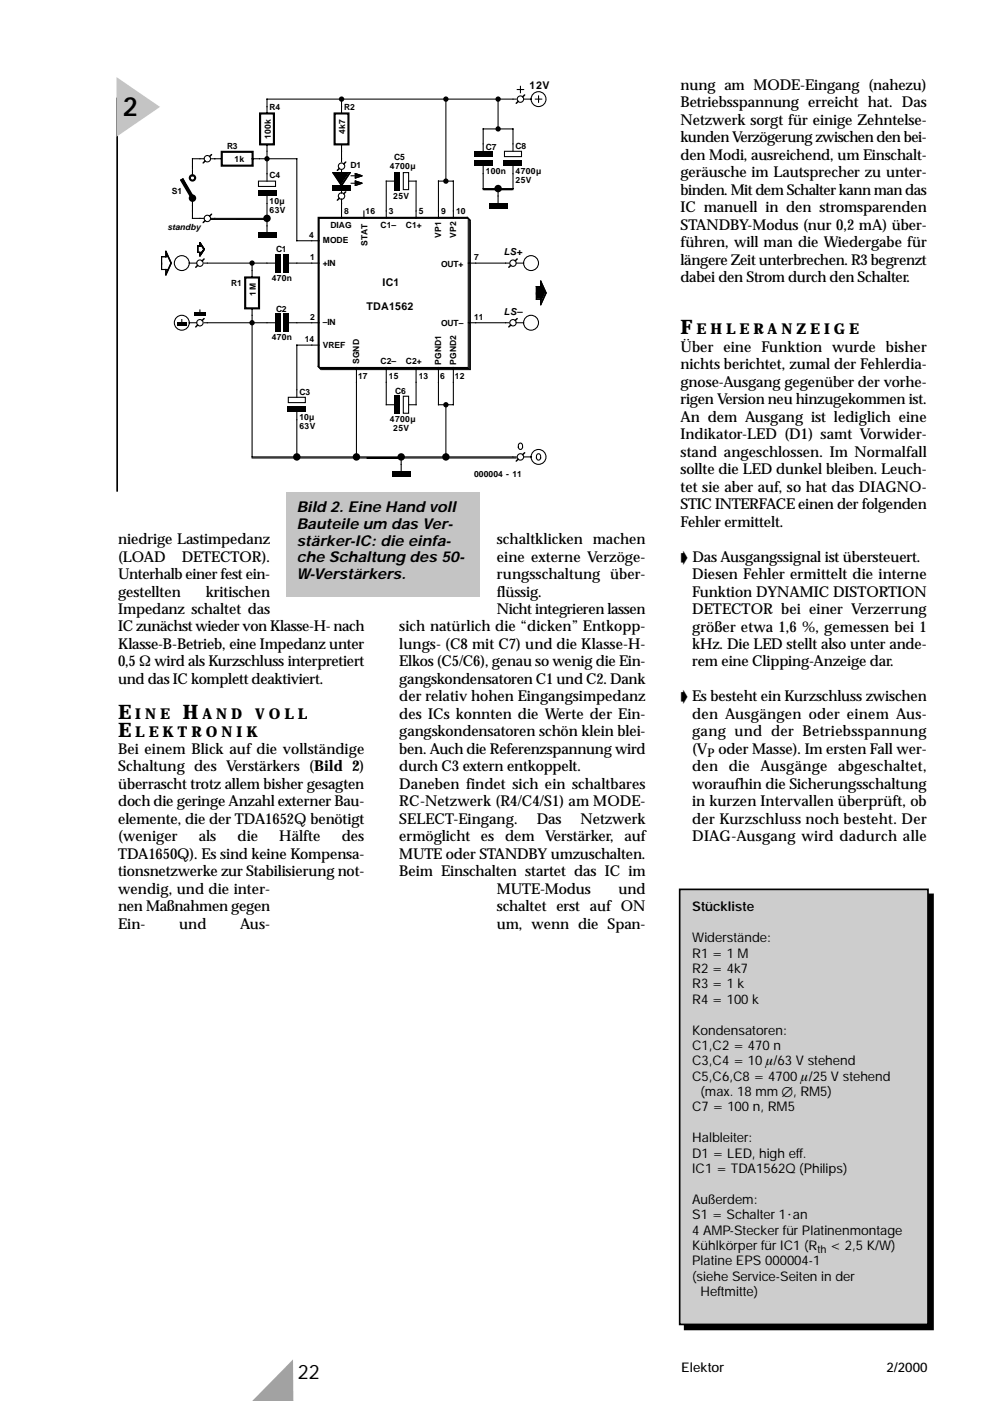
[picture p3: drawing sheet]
<svg xmlns="http://www.w3.org/2000/svg" width="210mm" height="297mm" viewBox="0 0 210 297" stroke-linecap="round" stroke-linejoin="round" font-family="sans-serif">
<defs><g id="words">
<text font-size="5.6" x="26.1" y="24.6">2</text>
<g font-size="4.2">
<text x="144.3" y="70.7">F</text>
<text x="25" y="152.4">E</text>
<text x="38.8" y="152.4">H</text>
<text x="25" y="156.3">E</text>
<text x="63.2" y="292.3">22</text>
</g>
<g font-size="3.2">
<text x="144.3" y="19">nung am MODE-Eingang (nahezu)</text>
<text x="144.3" y="22.8">Betriebsspannung erreicht hat. Das</text>
<text x="144.3" y="26.5">Netzwerk sorgt für einige Zehntelse-</text>
<text x="144.3" y="30.2">kunden Verzögerung zwischen den bei-</text>
<text x="144.3" y="33.9">den Modi, ausreichend, um Einschalt-</text>
<text x="144.3" y="37.6">geräusche im Lautsprecher zu unter-</text>
<text x="144.3" y="41.3">binden. Mit dem Schalter kann man das</text>
<text x="144.3" y="45">IC manuell in den stromsparenden</text>
<text x="144.3" y="48.7">STANDBY-Modus (nur 0,2 mA) über-</text>
<text x="144.3" y="52.4">führen, will man die Wiedergabe für</text>
<text x="144.3" y="56.1">längere Zeit unterbrechen. R3 begrenzt</text>
<text x="144.3" y="59.8">dabei den Strom durch den Schalter.</text>
<text x="147.7" y="70.7">E H L E R A N Z E I G E</text>
<text x="144.3" y="74.6">Über eine Funktion wurde bisher</text>
<text x="144.3" y="78.3">nichts berichtet, zumal der Fehlerdia-</text>
<text x="144.3" y="82">gnose-Ausgang gegenüber der vorhe-</text>
<text x="144.3" y="85.7">rigen Version neu hinzugekommen ist.</text>
<text x="144.3" y="89.4">An dem Ausgang ist lediglich eine</text>
<text x="144.3" y="93.1">Indikator-LED (D1) samt Vorwider-</text>
<text x="144.3" y="96.8">stand angeschlossen. Im Normalfall</text>
<text x="144.3" y="100.5">sollte die LED dunkel bleiben. Leuch-</text>
<text x="144.3" y="104.3">tet sie aber auf, so hat das DIAGNO-</text>
<text x="144.3" y="108">STIC INTERFACE einen der folgenden</text>
<text x="62.9" y="108.6">Bild 2. Eine Hand voll</text>
<text x="62.9" y="112.2">Bauteile um das Ver-</text>
<text x="144.3" y="111.7">Fehler ermittelt.</text>
<text x="25" y="115.4">niedrige Lastimpedanz</text>
<text x="25" y="119.1">(LOAD</text>
<text x="38.5" y="119.1">DETECTOR).</text>
<text x="62.9" y="115.7">stärker-IC: die einfa-</text>
<text x="62.9" y="119.2">che Schaltung des 50-</text>
<text x="105.3" y="115.4">schaltklicken machen</text>
<text x="105.3" y="119.1">eine externe Verzöge-</text>
<text x="144.3" y="119.1">➧ Das Ausgangssignal ist übersteuert.</text>
<text x="25" y="122.8">Unterhalb einer fest ein-</text>
<text x="62.9" y="122.8">W-Verstärkers.</text>
<text x="105.3" y="122.8">rungsschaltung über-</text>
<text x="146.8" y="122.8">Diesen Fehler ermittelt die interne</text>
<text x="25" y="126.5">gestellten</text>
<text x="25" y="130.2">Impedanz schaltet das</text>
<text x="43.6" y="126.5">kritischen</text>
<text x="105.3" y="126.5">flüssig.</text>
<text x="105.3" y="130.2">Nicht integrieren lassen</text>
<text x="146.8" y="126.5">Funktion DYNAMIC DISTORTION</text>
<text x="146.8" y="130.2">DETECTOR bei einer Verzerrung</text>
<text x="25" y="133.9">IC zunächst wieder von Klasse-H- nach</text>
<text x="25" y="137.6">Klasse-B-Betrieb, eine Impedanz unter</text>
<text x="84.7" y="133.9">sich natürlich die “dicken” Entkopp-</text>
<text x="84.7" y="137.6">lungs- (C8 mit C7) und die Klasse-H-</text>
<text x="146.8" y="133.9">größer etwa 1,6 %, gemessen bei 1</text>
<text x="146.8" y="137.6">kHz. Die LED stellt also unter ande-</text>
<text x="25" y="141.3">0,5Ω wird als Kurzschluss interpretiert</text>
<text x="84.7" y="141.3">Elkos (C5/C6), genau so wenig die Ein-</text>
<text x="146.8" y="141.3">rem eine Clipping-Anzeige dar.</text>
<text x="25.1" y="145">und das IC komplett deaktiviert.</text>
<text x="84.7" y="145">gangskondensatoren C1 und C2. Dank</text>
<text x="84.7" y="148.7">der relativ hohen Eingangsimpedanz</text>
<text x="144.3" y="148.7">➧ Es besteht ein Kurzschluss zwischen</text>
<text x="28.7" y="152.4">I N E</text>
<text x="42.9" y="152.4">A N D</text>
<text x="54.1" y="152.4">V O L L</text>
<text x="84.7" y="152.4">des ICs konnten die Werte der Ein-</text>
<text x="146.8" y="152.4">den Ausgängen oder einem Aus-</text>
<text x="25" y="159.8">Bei einem Blick auf die vollständige</text>
<text x="28.7" y="156.3">L E K T R O N I K</text>
<text x="84.7" y="156.1">gangskondensatoren schön klein blei-</text>
<text x="84.7" y="159.8">ben. Auch die Referenzspannung wird</text>
<text x="146.8" y="156.1">gang und der Betriebsspannung</text>
<text x="146.8" y="159.8">(V</text>
<text x="152.3" y="159.8">oder Masse). Im ersten Fall wer-</text>
<text x="25" y="163.5">Schaltung des Verstärkers (Bild 2)</text>
<text x="25" y="167.2">überrascht trotz allem bisher gesagten</text>
<text x="84.7" y="163.5">durch C3 extern entkoppelt.</text>
<text x="84.7" y="167.2">Daneben findet sich ein schaltbares</text>
<text x="146.8" y="163.5">den die Ausgänge abgeschaltet,</text>
<text x="146.8" y="167.2">woraufhin die Sicherungsschaltung</text>
<text x="25" y="170.9">doch die geringe Anzahl externer Bau-</text>
<text x="84.7" y="170.9">RC-Netzwerk (R4/C4/S1) am MODE-</text>
<text x="146.8" y="170.9">in kurzen Intervallen überprüft, ob</text>
<text x="25" y="174.6">elemente, die der TDA1652Q benötigt</text>
<text x="25" y="178.3">(weniger</text>
<text x="42.1" y="178.3">als</text>
<text x="50.4" y="178.3">die</text>
<text x="59.2" y="178.3">Hälfte</text>
<text x="72.5" y="178.3">des</text>
<text x="84.7" y="174.6">SELECT-Eingang.</text>
<text x="84.7" y="178.3">ermöglicht es dem Verstärker,</text>
<text x="113.8" y="174.6">Das</text>
<text x="123.1" y="174.6">Netzwerk</text>
<text x="132.4" y="178.3">auf</text>
<text x="146.8" y="174.6">der Kurzschluss noch besteht. Der</text>
<text x="146.8" y="178.3">DIAG-Ausgang wird dadurch alle</text>
<text x="25" y="182">TDA1650Q). Es sind keine Kompensa-</text>
<text x="25" y="185.7">tionsnetzwerke zur Stabilisierung not-</text>
<text x="84.7" y="182.1">MUTE oder STANDBY umzuschalten.</text>
<text x="84.7" y="185.8">Beim Einschalten startet das IC im</text>
<text x="25" y="189.4">wendig, und die inter-</text>
<text x="105.3" y="189.5">MUTE-Modus</text>
<text x="131.1" y="189.5">und</text>
<text x="25" y="193.2">nen Maßnahmen gegen</text>
<text x="25" y="196.9">Ein-</text>
<text x="38" y="196.9">und</text>
<text x="50.9" y="196.9">Aus-</text>
<text x="105.3" y="193.2">schaltet erst auf ON</text>
<text x="105.3" y="196.9">um, wenn die Span-</text>
</g>
<g font-size="2.8">
<text x="146.8" y="193.2">Stückliste</text>
<text x="146.8" y="199.8">Widerstände:</text>
<text x="146.8" y="203">R1 = 1 M</text>
<text x="146.8" y="206.3">R2 = 4k7</text>
<text x="146.8" y="209.5">R3 = 1 k</text>
<text x="146.8" y="212.8">R4 = 100 k</text>
<text x="146.8" y="219.3">Kondensatoren:</text>
<text x="146.8" y="222.6">C1,C2 = 470 n</text>
<text x="146.8" y="225.9">C3,C4 = 10 µ/63 V stehend</text>
<text x="146.8" y="229.1">C5,C6,C8 = 4700 µ/25 V stehend</text>
<text x="148.5" y="232.4">(max. 18 mm ∅, RM5)</text>
<text x="146.8" y="235.7">C7 = 100 n, RM5</text>
<text x="146.8" y="242.2">Halbleiter:</text>
<text x="146.8" y="245.4">D1 = LED, high eff.</text>
<text x="146.8" y="248.7">IC1 = TDA1562Q (Philips)</text>
<text x="146.8" y="255.2">Außerdem:</text>
<text x="146.8" y="258.5">S1 = Schalter 1⋅an</text>
<text x="146.8" y="261.8">4 AMP-Stecker für Platinenmontage</text>
<text x="146.8" y="265">Kühlkörper für IC1 (R</text>
<text x="146.8" y="268.3">Platine EPS 000004-1</text>
<text x="176" y="265">&lt; 2,5 K/W)</text>
<text x="146.8" y="271.5">(siehe Service-Seiten in der</text>
<text x="148.5" y="274.8">Heftmitte)</text>
<text x="144.4" y="291">Elektor</text>
<text x="187.9" y="291">2/2000</text>
</g>
<text font-size="2.5" x="150" y="160.6">P</text>
<g font-size="2.3">
<text x="112.3" y="18.9">12V</text>
<text x="77.7" y="65.8">TDA1562</text>
<text x="81.1" y="60.6">IC1</text>
<text x="173.3" y="265.7">th</text>
</g>
<g font-size="2">
<text x="106.8" y="54.1">LS+</text>
<text x="106.8" y="66.7">LS–</text>
</g>
<g font-size="1.8">
<text x="57.2" y="23.4">R4</text>
<text x="73" y="23.4">R2</text>
<text x="57.4" y="29.5" transform="rotate(-90 57.4 29.5)">100k</text>
<text x="73.2" y="28.4" transform="rotate(-90 73.2 28.4)">4k7</text>
<text x="48.1" y="31.5">R3</text>
<text x="49.7" y="34.4">1k</text>
<text x="74.3" y="35.6">D1</text>
<text x="82.7" y="35.8">4700µ</text>
<text x="83.6" y="34">C5</text>
<text x="103" y="31.7">C7</text>
<text x="109.3" y="31.5">C8</text>
<text x="36.4" y="41.2">S1</text>
<text x="57.2" y="37.8">C4</text>
<text x="103" y="36.9">100n</text>
<text x="109.3" y="36.9">4700µ</text>
<text x="109.3" y="38.7">25V</text>
<text x="57.2" y="43.3">10µ</text>
<text x="57.2" y="45.1">63V</text>
<text x="73" y="45.3">8</text>
<text x="77.5" y="45.3">16</text>
<text x="82.5" y="45.3">3</text>
<text x="83.4" y="42.1">25V</text>
<text x="88.8" y="45.3">5</text>
<text x="93.5" y="45.3">9</text>
<text x="96.7" y="45.3">10</text>
<text x="35.5" y="48.7">standby</text>
<text x="58.5" y="53.4">C1</text>
<text x="65.5" y="50.5">4</text>
<text x="68.5" y="51.6">MODE</text>
<text x="70" y="48.4">DIAG</text>
<text x="77.9" y="52.1" transform="rotate(-90 77.9 52.1)">STAT</text>
<text x="80.7" y="48.4">C1–</text>
<text x="86.1" y="48.4">C1+</text>
<text x="93.5" y="50.5" transform="rotate(-90 93.5 50.5)">VP1</text>
<text x="96.7" y="50.5" transform="rotate(-90 96.7 50.5)">VP2</text>
<text x="57.6" y="59.5">470n</text>
<text x="65.8" y="55.2">1</text>
<text x="68.5" y="56.3">+IN</text>
<text x="93.5" y="56.6">OUT+</text>
<text x="100.5" y="55.2">7</text>
<text x="49" y="60.6">R1</text>
<text x="54.2" y="62.7" transform="rotate(-90 54.2 62.7)">1M</text>
<text x="58.5" y="66.1">C2</text>
<text x="65.8" y="67.9">2</text>
<text x="68.5" y="69">–IN</text>
<text x="93.5" y="69.2">OUT–</text>
<text x="100.5" y="67.9">11</text>
<text x="57.6" y="72.2">470n</text>
<text x="64.6" y="72.6">14</text>
<text x="68.5" y="73.7">VREF</text>
<text x="76.1" y="77.1" transform="rotate(-90 76.1 77.1)">SGND</text>
<text x="80.7" y="77.1">C2–</text>
<text x="86.1" y="77.1">C2+</text>
<text x="93.5" y="77.3" transform="rotate(-90 93.5 77.3)">PGND1</text>
<text x="96.7" y="77.3" transform="rotate(-90 96.7 77.3)">PGND2</text>
<text x="63.5" y="83.7">C3</text>
<text x="75.9" y="80.3">17</text>
<text x="82.5" y="80.3">15</text>
<text x="83.8" y="83.4">C6</text>
<text x="88.8" y="80.3">13</text>
<text x="93.3" y="80.3">6</text>
<text x="96.5" y="80.3">12</text>
<text x="63.5" y="89.1">10µ</text>
<text x="82.7" y="89.5">4700µ</text>
<text x="63.5" y="90.9">63V</text>
<text x="83.4" y="91.3">25V</text>
<text x="100.5" y="101.1">000004 - 11</text>
</g>
</g></defs>
<path d="M52.6 297.1l9.5-8.9 .1 8.9z" fill="#a6a6a6"/>
<path d="M24.7 15.3h112.5v88.9h-112.5z" fill-rule="evenodd" fill="#fff"/>
<g fill="none" stroke="#000" stroke-width=".23">
<path d="M109.6 19h1.5M110.3 18.2v1.6M40.7 33.7h2.7M40.8 33.5v3.9M44.5 33.7h2.5M45.5 33.5v.3M46.9 32.1h6.8v3.1h-6.8zM47.1 32.3h6.3v2.7h-6.3zM54.8 38.4h3.6v1.1h-3.6zM55 23.9h3.2v6.8h-3.2zM55.3 24.2h2.7v6.3h-2.7zM56.6 20.9v3.2"/>
<path d="M56.6 30.6v7.9M62.9 33.5v17.7M63 33.7h-9.7M70.5 36.6h3.8M70.8 23.9h3.2v6.8h-3.2zM71.1 24.2h2.7v6.3h-2.7zM72.4 20.9v3.2M72.4 30.6v3.8M72.4 36v.9M72.4 39.9v1.1M74.3 37.3h1.8M74.3 38.9h1.8"/>
<path d="M75.3 36.7v1.1M75.3 38.3v1.1M81.8 38.4h2M81.9 38.3v8.1M85.5 36.6h1.1v3.6h-1.1zM86.5 38.4h1.8M88.2 38.3v8.1M92.8 38.4h3.4M93 38.3v8.1M94.5 20.9v17.6M96.1 38.3v8.1M102.3 27.3h6.6"/>
<path d="M102.3 40h6.6M102.4 27.2v5.4M102.4 34.9v5.2M105.6 20.9v6.5M105.6 39.9v3.8M107 32.1h3.6v1.1h-3.6zM108.8 27.2v5M108.8 34.9v5.2M109.6 21h-53.1M110.9 21h1.8M113.4 21h1.6M114.2 20.2v1.6"/>
<path d="M34.1 57.1h1.6M34.1 54.4h1.6M34.3 54.3v3M35.2 53.2v1.3M35.2 57v1.4M35.4 53.9v.4M35.4 57v.7M40 55.8h1.8M40.8 42.6v3.8M41.8 53.5h.7M41.8 52.2h.7M41.9 52.1v1.5"/>
<path d="M42.4 51.4v.9M42.4 53.4v.9M43.2 55.8h15.6M43.3 52.7v.3M43.4 46.3h-2.7M44.5 46.5h12M44.5 46.3h12.2M51.9 58.7h3.1v6.8h-3.1zM52.1 58.9h2.7v6.4h-2.7zM53.4 55.7v3.1M56.6 41.2v8.8M61 55.8h6.8"/>
<path d="M67.4 46v31.8M67.6 46.1h31.6M67.7 46.3h31.6v31.6h-31.6zM67.8 51h-5M72.4 42.1v4.3M77.2 44.6v1.8M99.5 46.6v31.4M99.7 46.9v31.6M102.3 40.2h6.6M108 55.8h-8.8M109.3 55.8h1.8M114.6 59.5v1.4"/>
<path d="M38.5 67.6v1.2M40 68.4h1.8M42.4 65.6v1.1M43.2 68.4h15.6M53.4 65.4v31.6M62.8 73.2h5M62.9 73.1v11.2M67.8 78.1h31.8M67.8 68.4h-6.8M68.2 78.4h31.4M75.6 77.8v19.2M81.9 77.8v8.1"/>
<path d="M88.2 77.8v8.1M93 77.8v8.1M96.1 77.8v8.1M99.2 68.4h8.8M109.3 68.4h1.8M113.6 60.8h1.1M113.7 60.6v3M114.6 63.3v1.4M114.7 63.5h-1.1M53.3 97.1h56.3M61.1 84.2h3.6v1.2h-3.6zM62.9 87.1v9.9"/>
<path d="M81.8 85.8h2M85.1 96.8v3.8M85.5 84h1.1v3.6h-1.1zM86.5 85.8h1.8M92.8 85.8h3.4M94.5 85.7v11.3M109.6 96.9h-56.3M109.9 94.7l.2 .5 .2 .1 .3-.1 .2-.5M109.9 95l.1-.8 .3-.3 .4 .3 .1 .8M110.9 96.9h1.8M113.7 97l.3 .5 .2 .1 .2-.1 .2-.5M113.7 97.2l.1-.7 .4-.3 .4 .3v.7"/>
<circle cx="40.8" cy="37.7" r=".45"/>
<circle cx="40.8" cy="37.7" r=".68"/>
<circle cx="44" cy="33.7" r=".68"/>
<circle cx="72.4" cy="35.2" r=".68"/>
<circle cx="110.3" cy="21" r=".68"/>
<circle cx="114.2" cy="21" r="1.58"/>
<circle cx="38.5" cy="55.8" r="1.58"/>
<circle cx="40.8" cy="42" r=".45"/>
<circle cx="42.4" cy="55.8" r=".68"/>
<circle cx="44" cy="46.3" r=".68"/>
<circle cx="72.4" cy="41.6" r=".68"/>
<circle cx="108.8" cy="55.8" r=".68"/>
<circle cx="112.6" cy="55.8" r="1.58"/>
<circle cx="38.5" cy="68.4" r="1.58"/>
<circle cx="42.4" cy="68.4" r=".68"/>
<circle cx="108.8" cy="68.4" r=".68"/>
<circle cx="112.6" cy="68.4" r="1.58"/>
<circle cx="110.3" cy="96.9" r=".68"/>
<circle cx="114.2" cy="96.9" r="1.58"/>
</g>
<g fill="#000">
<path d="M111.1 20h.3v.2l-.5 .5h-.2v-.3zM38.2 38.1h.2l2.3 3.8v.2h-.2l-2.3-3.8zM38.4 38.1h.3l2.2 3.8v.2h-.2l-2.3-3.8zM38.7 38.1h.2l1.8 3.1v.2h-.2l-1.8-3.1zM38.7 37.8h.2l1.6 3.6h-.3zM38.2 38.1l.7-.3v.3l-.5 .2h-.2zM38.7 37.8h.2l2.2 3.9v.2h-.2l-2.2-3.8zM43.4 34h.2v.2l-.4 .5h-.2v-.3zM44.8 32.6h.2v.3l-.5 .4h-.2v-.2zM70.5 36.5h.2l1.8 2.7v.2h-.2l-1.8-2.7zM71.9 35.6h.2v.2l-.5 .5h-.2v-.3zM73.2 34.2h.2v.2l-.4 .5h-.2v-.2z"/>
<path d="M74.1 36.5h.2v.2l-1.8 2.7h-.2v-.2zM75.2 36.7l1.6 .5v.2l-1.6-.5zM75.2 38.3l1.6 .4v.3l-1.6-.5zM75.2 37.6l1.6-.4v.2l-1.3 .4h-.3zM75.2 39.2l1.6-.5v.3l-1.3 .4h-.3zM100.5 32.2h3.9v1.1h-3.9zM100.5 34h3.9v1.1h-3.9zM106.8 34h3.9v1.1h-3.9zM109.8 21.4h.2v.2l-.4 .4h-.3v-.2zM35 53.2h.3l1.1 2.7h-.2zM36.2 55.7h.2v.2l-1.1 2.5h-.3zM41.8 56.1h.2v.2l-.4 .5h-.2v-.2z"/>
<path d="M42.3 51.4h.2l.9 1.3v.3h-.2l-.9-1.4zM43.2 54.8h.2v.2l-.4 .4h-.3v-.2zM43.2 52.7h.2v.3l-.9 1.3h-.2v-.2zM43.4 46.6h.2v.3l-.4 .4h-.2v-.2zM44.8 45.3h.2v.2l-.5 .5h-.2v-.3zM54.7 40.3h3.8v1.1h-3.8zM54.7 49.3h3.8v1.2h-3.8zM58.3 53.9h1.1v3.8h-1.1zM60.1 53.9h1.1v3.8h-1.1zM70.5 39.2h3.8v1.1h-3.8zM71.9 41.9h.2v.2l-.5 .5h-.2v-.2zM73.2 40.5h.2v.3l-.4 .4h-.2v-.2z"/>
<path d="M83.6 36.5h1.1v3.8h-1.1zM98.9 46h.3l.6 .6v.3h-.2l-.7-.7zM103.7 43h3.8v1.2h-3.8zM108.2 56.1h.2v.2l-.4 .5h-.3v-.2zM109.6 54.8h.2v.2l-.5 .4h-.2v-.2zM114.5 59.5h.2l1.2 2.7h-.2zM37.5 68.3h2.1v.7h-2.1zM41.1 66.3h2.5v.7h-2.5zM41.8 68.8h.2v.2l-.4 .4h-.2v-.2zM42.7 67.9l.5-.5h.2v.2l-.4 .5h-.3zM58.3 66.5h1.1v3.8h-1.1zM60.1 66.5h1.1v3.8h-1.1z"/>
<path d="M67.3 77.6h.3l.6 .6v.3h-.2l-.7-.7zM108.2 68.8h.2v.2l-.4 .4h-.3v-.2zM109.6 67.4h.2v.2l-.5 .5h-.2v-.2zM115.7 62h.2v.2l-1.2 2.5h-.2zM61 86.2h3.9v1.1h-3.9zM83.6 83.9h1.1v3.8h-1.1zM109.8 97.2h.2v.2l-.4 .5h-.3v-.2zM111.1 95.9h.3v.2l-.5 .4h-.2v-.2zM83.1 99.9h3.9v1.2h-3.9z"/>
<circle cx="56.6" cy="33.7" r=".56"/>
<circle cx="72.4" cy="21" r=".56"/>
<circle cx="94.5" cy="38.4" r=".56"/>
<circle cx="94.5" cy="21" r=".56"/>
<circle cx="105.6" cy="21" r=".56"/>
<circle cx="105.6" cy="27.3" r=".56"/>
<circle cx="105.6" cy="40" r=".56"/>
<circle cx="105.6" cy="40" r=".79"/>
<circle cx="40.8" cy="42" r=".79"/>
<circle cx="53.4" cy="55.8" r=".56"/>
<circle cx="56.6" cy="46.3" r=".56"/>
<circle cx="56.6" cy="46.3" r=".79"/>
<circle cx="53.4" cy="68.4" r=".56"/>
<circle cx="62.9" cy="96.9" r=".79"/>
<circle cx="62.9" cy="96.9" r=".56"/>
<circle cx="75.6" cy="96.9" r=".56"/>
<circle cx="75.6" cy="96.9" r=".79"/>
<circle cx="85.1" cy="96.9" r=".56"/>
<circle cx="85.1" cy="96.9" r=".79"/>
<circle cx="94.5" cy="85.8" r=".56"/>
<circle cx="94.5" cy="96.9" r=".56"/>
<circle cx="94.5" cy="96.9" r=".79"/>
</g>
<g fill="#000">
<path d="M70.5 36.5h3.6l-1.8 2.7zM75.2 36.7l1.4 .5-1.4 .4zM75.2 38.3l1.4 .4-1.4 .5z"/>
<path d="M42.3 51.4l.9 1.3-.9 1.4v-.7h-.5v-1.3h.5v-.7l.9 1.3-.9 1.4v-.7h-.5v-1.3h.5z" fill-rule="evenodd"/>
<path d="M114.5 59.5l1.2 2.5-1.2 2.5v-1.2h-.9v-2.7h.9z" fill-rule="evenodd"/>
</g>
<path d="M24.8 20.7v83.5" fill="none" stroke="#000" stroke-width=".35"/>
<g fill="#c4c4c4">
<path d="M24.7 16.3l9.2 6.4-9.2 6.3z"/>
<path d="M60.8 104.2h41v22.3h-41z" fill-rule="evenodd"/>
</g>
<path d="M145.2 189.6h52.6v92.3h-52.6z" fill-rule="evenodd" fill="#000"/>
<path d="M145.2 189.6h52.6v92.3h-52.6z" fill="none" stroke="#000" stroke-width=".35"/>
<path d="M144.1 188.6h52.7v92.2h-52.7z" fill-rule="evenodd" fill="#cdcdcd"/>
<path d="M144.1 188.6h52.7v92.2h-52.7z" fill="none" stroke="#000" stroke-width=".35"/>
<use href="#words"/>
</svg>
